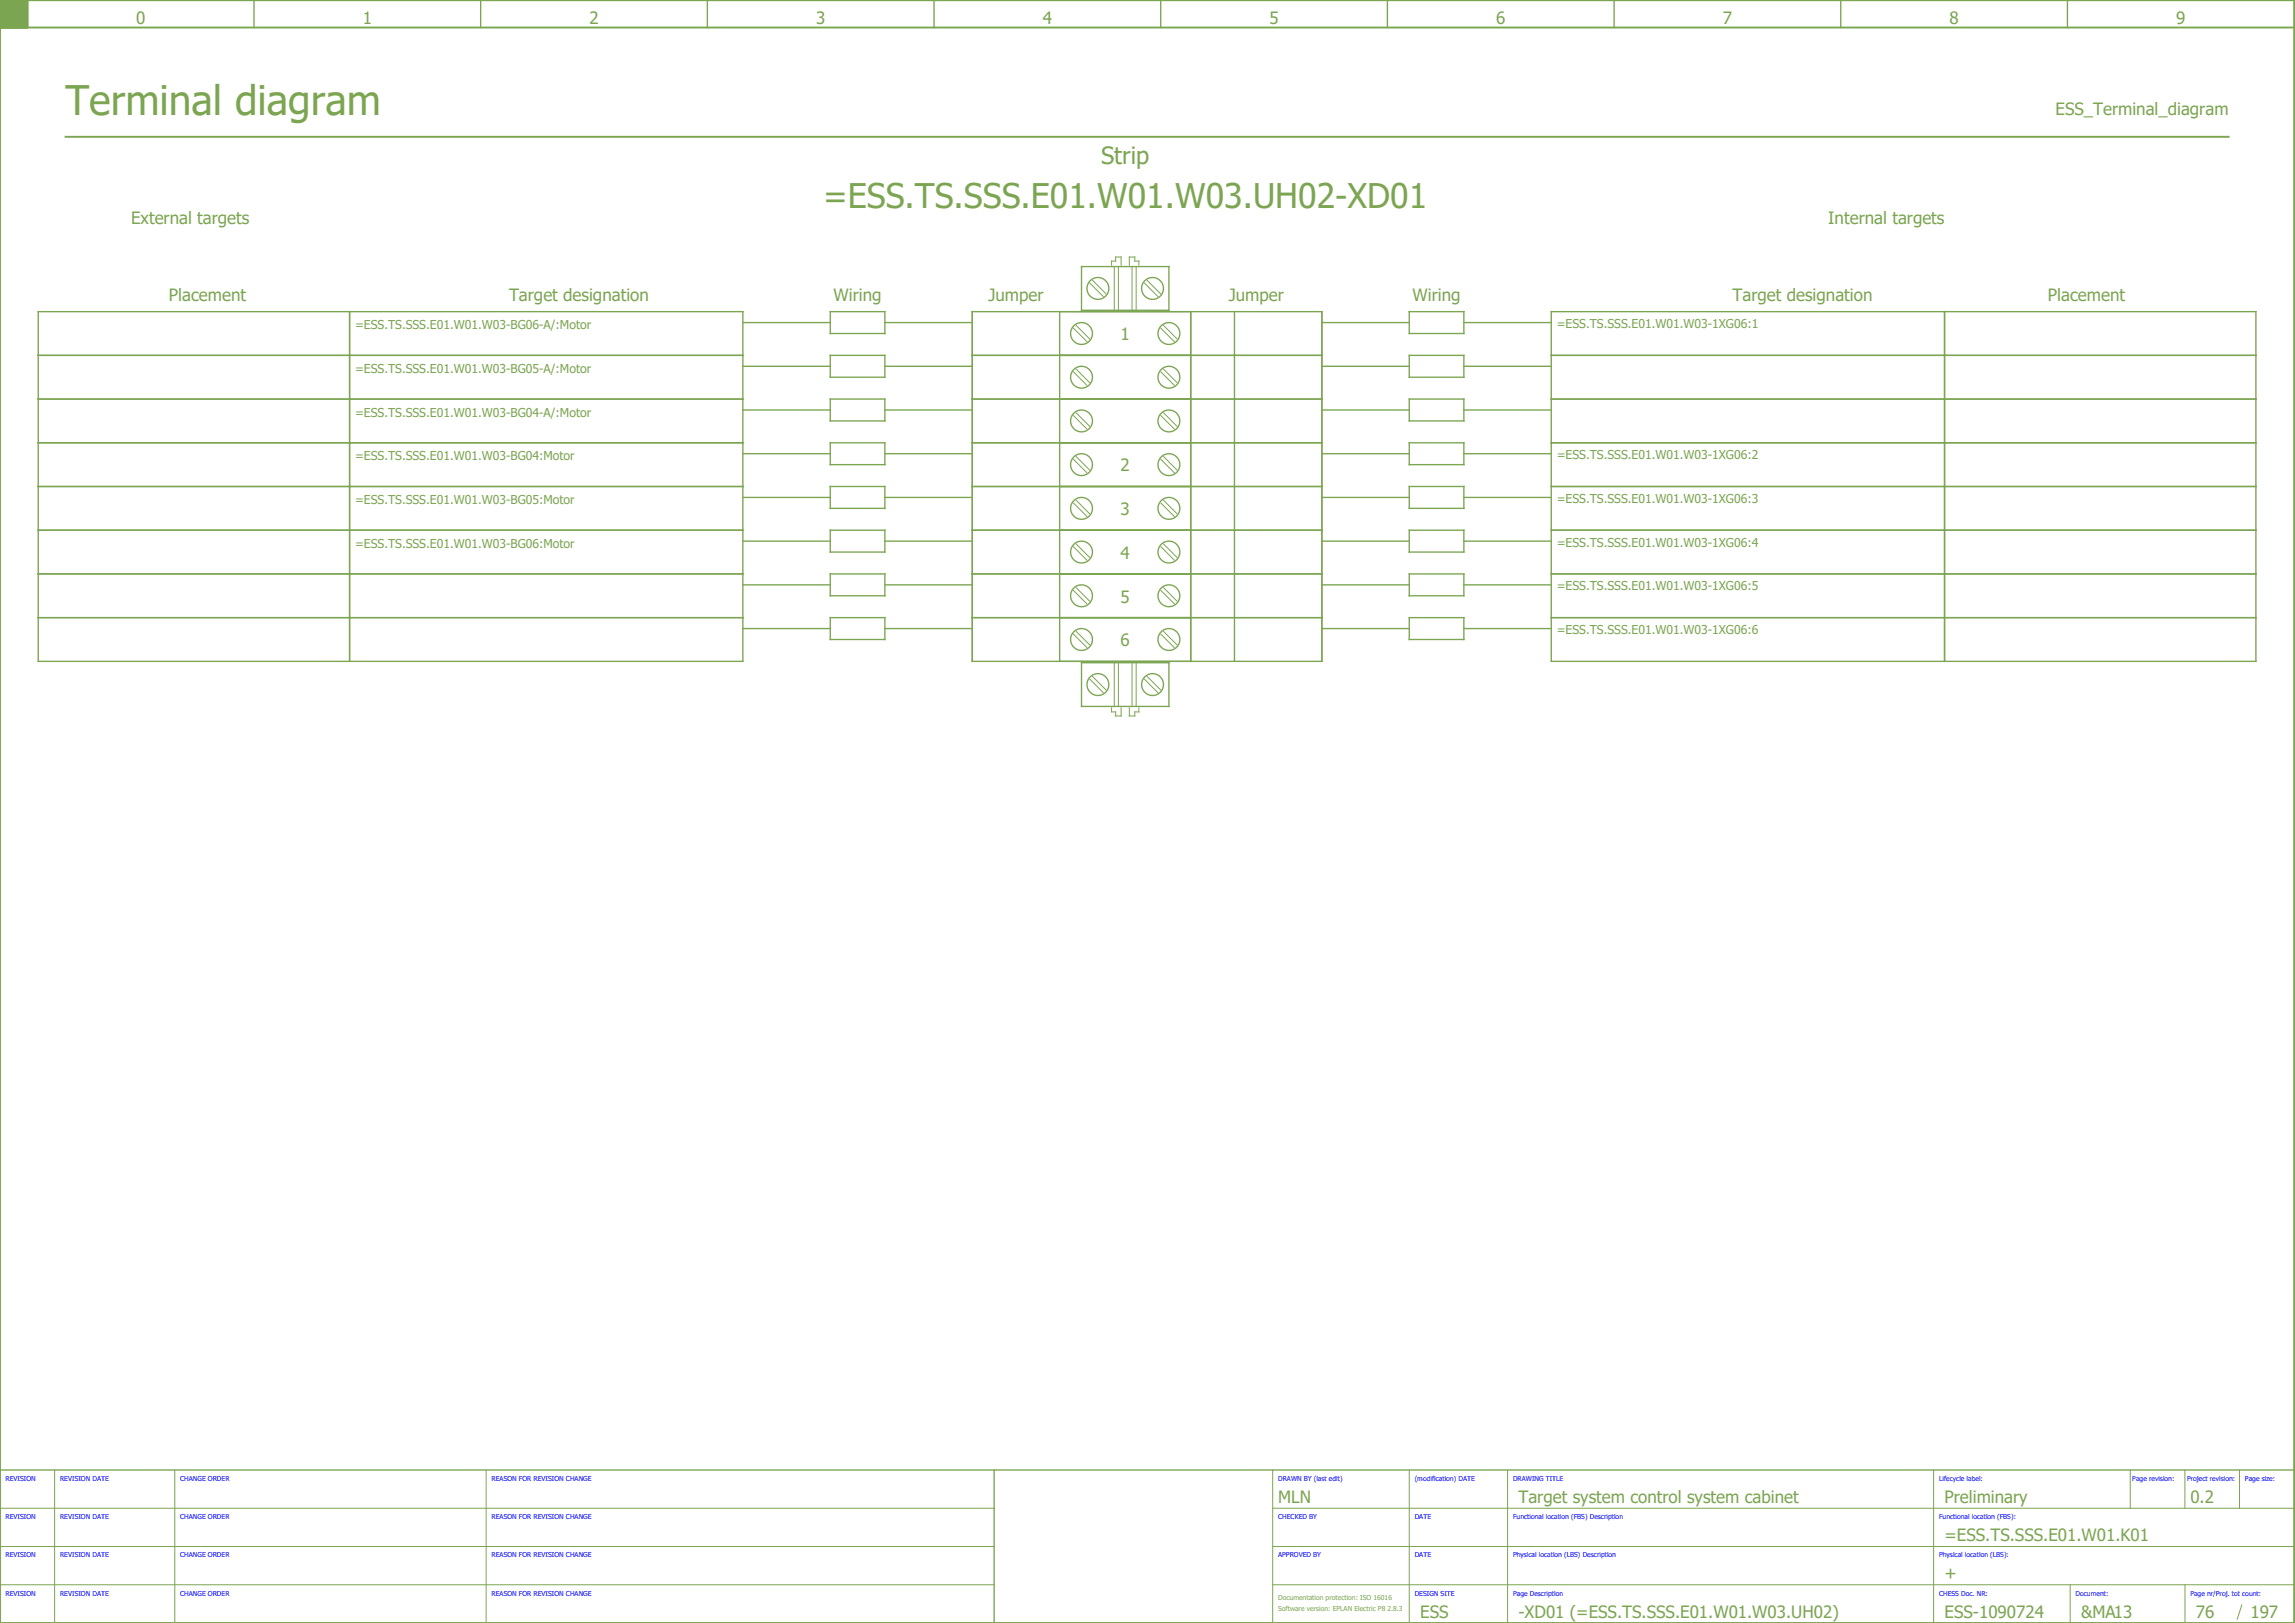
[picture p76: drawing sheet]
<svg xmlns="http://www.w3.org/2000/svg" width="420mm" height="297mm" viewBox="0 0 420 297" stroke-linecap="round" stroke-linejoin="round" font-family="sans-serif">
<defs><g id="words">
<text font-size="7.5" fill="#7ca552" x="12" y="21">Terminal diagram</text>
<text font-size="6.2" fill="#7ca552" x="150.7" y="38">=ESS.TS.SSS.E01.W01.W03.UH02-XD01</text>
<text font-size="4.3" fill="#7ca552" x="201.6" y="30">Strip</text>
<g font-size="3.1" fill="#7ca552">
<text x="24.9" y="4.4">0</text>
<text x="66.4" y="4.4">1</text>
<text x="107.9" y="4.4">2</text>
<text x="149.4" y="4.4">3</text>
<text x="190.9" y="4.4">4</text>
<text x="232.4" y="4.4">5</text>
<text x="273.9" y="4.4">6</text>
<text x="315.4" y="4.4">7</text>
<text x="356.9" y="4.4">8</text>
<text x="398.4" y="4.4">9</text>
<text x="376.3" y="21">ESS_Terminal_diagram</text>
<text x="24" y="41">External targets</text>
<text x="334.7" y="41">Internal targets</text>
<text x="30.9" y="55">Placement</text>
<text x="93.2" y="55">Target designation</text>
<text x="152.6" y="55">Wiring</text>
<text x="180.9" y="55">Jumper</text>
<text x="224.9" y="55">Jumper</text>
<text x="258.6" y="55">Wiring</text>
<text x="317.2" y="55">Target designation</text>
<text x="374.9" y="55">Placement</text>
<text x="205.2" y="62.3">1</text>
<text x="205.2" y="86.3">2</text>
<text x="205.2" y="94.3">3</text>
<text x="205.2" y="102.3">4</text>
<text x="205.2" y="110.3">5</text>
<text x="205.2" y="118.3">6</text>
<text x="234" y="275">MLN</text>
<text x="278" y="275">Target system control system cabinet</text>
<text x="356" y="275">Preliminary</text>
<text x="401" y="275">0.2</text>
<text x="356" y="282">=ESS.TS.SSS.E01.W01.K01</text>
<text x="356" y="289">+</text>
<text x="260" y="296">ESS</text>
<text x="278" y="296">-XD01 (=ESS.TS.SSS.E01.W01.W03.UH02)</text>
<text x="356" y="296">ESS-1090724</text>
<text x="381" y="296">&amp;MA13</text>
<text x="402" y="296">76</text>
<text x="412" y="296">197</text>
</g>
<g font-size="2.2" fill="#7ca552">
<text x="65" y="60.3">=ESS.TS.SSS.E01.W01.W03-BG06-A/:Motor</text>
<text x="285" y="60">=ESS.TS.SSS.E01.W01.W03-1XG06:1</text>
<text x="65" y="68.3">=ESS.TS.SSS.E01.W01.W03-BG05-A/:Motor</text>
<text x="65" y="76.3">=ESS.TS.SSS.E01.W01.W03-BG04-A/:Motor</text>
<text x="65" y="84.3">=ESS.TS.SSS.E01.W01.W03-BG04:Motor</text>
<text x="285" y="84">=ESS.TS.SSS.E01.W01.W03-1XG06:2</text>
<text x="65" y="92.3">=ESS.TS.SSS.E01.W01.W03-BG05:Motor</text>
<text x="285" y="92">=ESS.TS.SSS.E01.W01.W03-1XG06:3</text>
<text x="65" y="100.3">=ESS.TS.SSS.E01.W01.W03-BG06:Motor</text>
<text x="285" y="100">=ESS.TS.SSS.E01.W01.W03-1XG06:4</text>
<text x="285" y="108">=ESS.TS.SSS.E01.W01.W03-1XG06:5</text>
<text x="285" y="116">=ESS.TS.SSS.E01.W01.W03-1XG06:6</text>
</g>
<g font-size="1.2" fill="#00f">
<text x="1" y="271">REVISION</text>
<text x="11" y="271">REVISION DATE</text>
<text x="33" y="271">CHANGE ORDER</text>
<text x="90" y="271">REASON FOR REVISION CHANGE</text>
<text x="234" y="271">DRAWN BY (last edit)</text>
<text x="259" y="271">(modification) DATE</text>
<text x="277" y="271">DRAWING TITLE</text>
<text x="355" y="271">Lifecycle label:</text>
<text x="390.4" y="271">Page revision:</text>
<text x="400.4" y="271">Project revision:</text>
<text x="411" y="271">Page size:</text>
<text x="1" y="278">REVISION</text>
<text x="11" y="278">REVISION DATE</text>
<text x="33" y="278">CHANGE ORDER</text>
<text x="90" y="278">REASON FOR REVISION CHANGE</text>
<text x="234" y="278">CHECKED BY</text>
<text x="259" y="278">DATE</text>
<text x="277" y="278">Functional location (FBS) Description</text>
<text x="355" y="278">Functional location (FBS):</text>
<text x="1" y="285">REVISION</text>
<text x="11" y="285">REVISION DATE</text>
<text x="33" y="285">CHANGE ORDER</text>
<text x="90" y="285">REASON FOR REVISION CHANGE</text>
<text x="234" y="285">APPROVED BY</text>
<text x="259" y="285">DATE</text>
<text x="277" y="285">Physical location (LBS) Description</text>
<text x="355" y="285">Physical location (LBS):</text>
<text x="1" y="292">REVISION</text>
<text x="11" y="292">REVISION DATE</text>
<text x="33" y="292">CHANGE ORDER</text>
<text x="90" y="292">REASON FOR REVISION CHANGE</text>
<text x="259" y="292">DESIGN SITE</text>
<text x="277" y="292">Page Description</text>
<text x="355" y="292">CHESS Doc. NR:</text>
<text x="380" y="292">Document:</text>
<text x="401" y="292">Page nr/Proj. tot count:</text>
</g>
<g font-size="1.2" fill="#7ca552">
<text x="234" y="292.8">Documentation protection: ISO 16016</text>
<text x="234" y="294.8">Software version: EPLAN Electric P8 2.8.3</text>
</g>
</g></defs>
<path d="M0 5h420M0 0h420v297h-420zM5 0v5M12 25h396" fill="none" stroke="#7ca552" stroke-width=".35"/>
<g fill="none" stroke="#7ca552" stroke-width=".25">
<path d="M0 5h5M46.5 0v5M88 0v5M129.5 0v5M171 0v5M212.5 0v5M254 0v5M295.5 0v5M337 0v5M378.5 0v5M7 57h129v64h-129zM64 57v64"/>
<path d="M136 59h16M152 57h10v4h-10zM162 59h16M178 57h64v64h-64zM194 57v64M198 48.8h16v8h-16zM218 57v64M226 57v64M242 59h16M258 57h10v4h-10zM268 59h16M284 57h129v64h-129z"/>
<path d="M356 57v64M7 65h129M7 73h129M136 67h16M136 75h16M152 65h10v4h-10zM152 73h10v4h-10zM162 67h16M162 75h16M178 65h64M178 73h64M242 67h16"/>
<path d="M242 75h16M258 65h10v4h-10zM258 73h10v4h-10zM268 67h16M268 75h16M284 65h129M284 73h129M7 81h129M7 89h129M7 97h129M136 83h16M136 91h16"/>
<path d="M136 99h16M152 81h10v4h-10zM152 89h10v4h-10zM152 97h10v4h-10zM162 83h16M162 91h16M162 99h16M178 81h64M178 89h64M178 97h64M242 83h16M242 91h16"/>
<path d="M242 99h16M258 81h10v4h-10zM258 89h10v4h-10zM258 97h10v4h-10zM268 83h16M268 91h16M268 99h16M284 81h129M284 89h129M284 97h129M7 105h129M7 113h129"/>
<path d="M136 107h16M136 115h16M152 105h10v4h-10zM152 113h10v4h-10zM162 107h16M162 115h16M178 105h64M178 113h64M242 107h16M242 115h16M258 105h10v4h-10zM258 113h10v4h-10z"/>
<path d="M268 107h16M268 115h16M284 105h129M284 113h129M198 121.3h16v8h-16zM182 269v28M420 269h-420v28"/>
<circle cx="201" cy="52.8" r="2"/>
<circle cx="211" cy="52.8" r="2"/>
<circle cx="198" cy="61" r="2"/>
<circle cx="198" cy="69" r="2"/>
<circle cx="198" cy="77" r="2"/>
<circle cx="214" cy="61" r="2"/>
<circle cx="214" cy="69" r="2"/>
<circle cx="214" cy="77" r="2"/>
<circle cx="198" cy="93" r="2"/>
<circle cx="198" cy="85" r="2"/>
<circle cx="214" cy="93" r="2"/>
<circle cx="214" cy="85" r="2"/>
<circle cx="198" cy="117" r="2"/>
<circle cx="198" cy="109" r="2"/>
<circle cx="198" cy="101" r="2"/>
<circle cx="214" cy="117" r="2"/>
<circle cx="214" cy="109" r="2"/>
<circle cx="214" cy="101" r="2"/>
<circle cx="201" cy="125.3" r="2"/>
<circle cx="211" cy="125.3" r="2"/>
</g>
<path d="M0 0h5v5h-5z" fill="#7ca552" stroke="#7ca552" stroke-width=".18"/>
<g fill="none" stroke="#7ca552" stroke-width=".18">
<path d="M197 59.5l2.5 2.5M199.5 51.8l2.5 2.5M200 51.3l2.5 2.5M203.5 48.5v-.7h.7v-.8h1v1.5M204 48.8v8M204.8 48.8v8M206.7 48.5v-1.5h1.1v.8h.7v.7M207.2 48.8v8M208 48.8v8M209.5 51.8l2.5 2.5M210 51.3l2.5 2.5M213 59.5l2.5 2.5"/>
<path d="M196.5 60l2.5 2.5M196.5 68l2.5 2.5M196.5 76l2.5 2.5M197 67.5l2.5 2.5M197 75.5l2.5 2.5M212.5 60l2.5 2.5M212.5 68l2.5 2.5M212.5 76l2.5 2.5M213 67.5l2.5 2.5M213 75.5l2.5 2.5M196.5 84l2.5 2.5M196.5 92l2.5 2.5"/>
<path d="M197 83.5l2.5 2.5M197 91.5l2.5 2.5M197 99.5l2.5 2.5M212.5 84l2.5 2.5M212.5 92l2.5 2.5M213 83.5l2.5 2.5M213 91.5l2.5 2.5M213 99.5l2.5 2.5M196.5 100l2.5 2.5M196.5 108l2.5 2.5M196.5 116l2.5 2.5M197 107.5l2.5 2.5"/>
<path d="M197 115.5l2.5 2.5M212.5 100l2.5 2.5M212.5 108l2.5 2.5M212.5 116l2.5 2.5M213 115.5l2.5 2.5M213 107.5l2.5 2.5M199.5 124.3l2.5 2.5M200 123.8l2.5 2.5M203.5 129.5v.8h.7v.7h1v-1.5M204 121.3v8M204.8 121.3v8M206.7 129.5v1.5h1.1v-.7h.7v-.8"/>
<path d="M207.2 121.3v8M208 121.3v8M209.5 124.3l2.5 2.5M210 123.8l2.5 2.5M0 276h182M10 269v28M32 269v28M89 269v28M233 276h187M233 269v28M258 269v28M276 269v28"/>
<path d="M354 269v28M390 269v7M400 269v7M410 269v7M0 283h182M0 290h182M233 283h187M233 290h187M379 290v7M400 290v7M410.4 293.6l-.8 2.8"/>
</g>
<use href="#words"/>
</svg>
